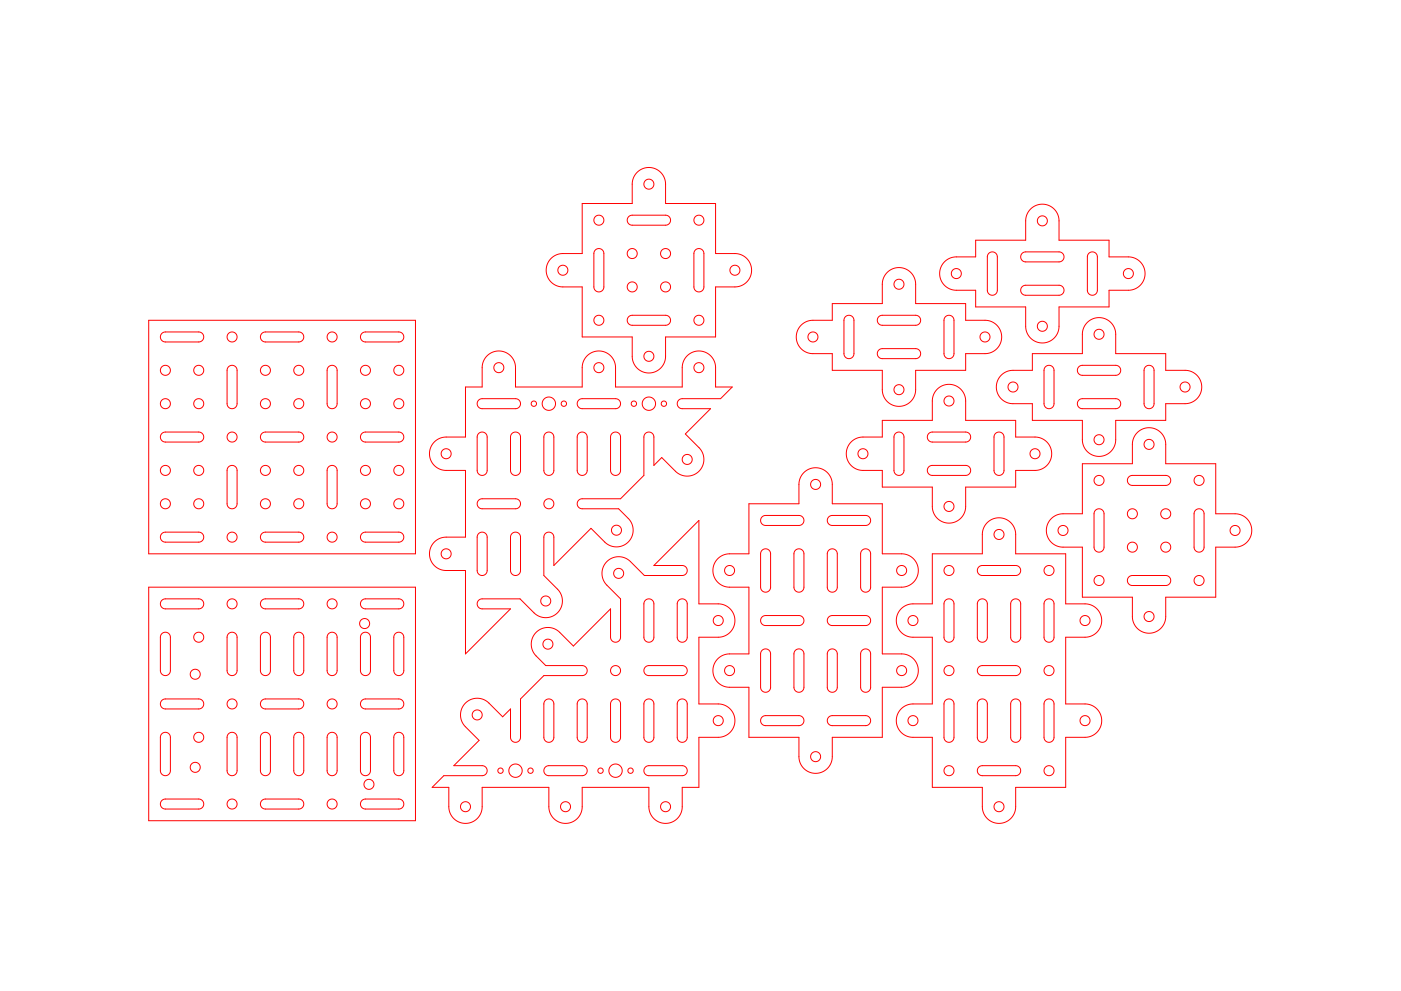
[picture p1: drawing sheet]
<svg xmlns="http://www.w3.org/2000/svg" width="420mm" height="297mm" viewBox="0 0 420 297" stroke-linecap="round" stroke-linejoin="round" font-family="sans-serif">
<g fill="none" stroke="#f00" stroke-width=".3">
<path d="M174.6 61h15v-6.1l.5-1.8 .7-1.2 1.1-.9 1.3-.6 1.4-.2 1.4 .2 1.3 .6 1.1 .9 .7 1.2 .5 1.8v6.1h15v15h6.1l1.8 .5 1.2 .7 .9 1.1 .6 1.3 .2 1.4-.2 1.4-.6 1.3-.9 1.1-1.2 .7-1.8 .5h-6.1v15h-15v6.1l-.5 1.8-.7 1.2-1.1 .9-1.3 .6-1.4 .2-1.4-.2-1.3-.6-1.1-.9-.7-1.2-.5-1.8v-6.1h-15v-15h-6.1l-1.8-.5-1.2-.7-.9-1.1-.6-1.3-.2-1.4 .2-1.4 .6-1.3 .9-1.1 1.2-.7 1.8-.5h6.1zM178.6 74.9l.7-.4 .8 .1 .7 .5 .3 .8v10.3l-.5 .9-.9 .4-1.1-.3-.5-1.1v-10.2zM188.5 64.9l1.1-.4h10.1l1.1 .5 .3 1.2-.4 .9-.9 .4h-10.3l-.8-.3-.5-.7-.1-.8zM208.6 74.9l.7-.4 .8 .1 .7 .5 .3 .8v10.3l-.5 .9-.9 .4-1.1-.3-.5-1.1v-10.2zM283.3 78.5l1.2-.9 1.5-.5 6.6-.1v-5h15v-6.1l.5-1.9 .9-1.2 1.1-.9 1.3-.6 1.5-.1 1.4 .3 1.2 .6 1 .9 .7 1.2 .4 1.7v6.1h15v5h6.1l1.9 .5 1.2 .8 .9 1.2 .6 1.3 .1 1.5-.3 1.4-.6 1.2-1 1-1.1 .7-1.7 .4h-6.1v5h-15v6.1l-.5 1.9-.9 1.2-1.1 .9-1.3 .6-1.5 .1-1.3-.3-1.3-.6-1-1-.7-1.1-.4-1.7v-6.1h-15v-5h-6.4l-1.4-.4-1.2-.8-1.3-1.6-.5-2 .3-2zM296.6 75.9l.7-.4 .8 .1 .7 .5 .3 .8v10.3l-.5 .9-.9 .4-1.1-.3-.5-1.1v-10.2zM306.5 75.9l1.1-.4h10.1l1.1 .5 .3 1.2-.4 .9-.9 .4h-10.3l-.8-.3-.5-.7-.1-.8zM326.6 75.9l.7-.4 .8 .1 .7 .5 .3 .8v10.3l-.5 .9-.9 .4-1.1-.3-.5-1.1v-10.2zM44.6 96h80v70h-80zM48.5 99.9l1.1-.4h10.1l1.1 .5 .3 1.2-.4 .9-.9 .4h-10.3l-.8-.3-.5-.7-.1-.8zM78.5 99.9l1.1-.4h10.1l1.1 .5 .3 1.2-.4 .9-.9 .4h-10.3l-.8-.3-.5-.7-.1-.8zM108.5 99.9l1.1-.4h10.1l1.1 .5 .3 1.2-.4 .9-.9 .4h-10.3l-.8-.3-.5-.7-.1-.8z"/>
<path d="M188.5 94.9l1.1-.4h10.1l1.1 .5 .3 1.2-.4 .9-.9 .4h-10.3l-.8-.3-.5-.7-.1-.8zM240.3 97.5l1.2-.9 1.5-.5 6.6-.1v-5h15v-6.1l.5-1.9 .9-1.2 1.1-.9 1.3-.6 1.5-.1 1.4 .3 1.2 .6 1 .9 .7 1.2 .4 1.7v6.1h15v5h6.1l1.9 .5 1.2 .8 .9 1.2 .6 1.3 .1 1.5-.3 1.4-.6 1.2-1 1-1.1 .7-1.7 .4h-6.1v5h-15v6.1l-.5 1.9-.9 1.2-1.1 .9-1.3 .6-1.5 .1-1.3-.3-1.3-.6-1-1-.7-1.1-.4-1.7v-6.1h-15v-5h-6.4l-1.4-.4-1.2-.8-1.3-1.6-.5-2 .3-2zM253.6 94.9l.7-.4 .8 .1 .7 .5 .3 .8v10.3l-.5 .9-.9 .4-1.1-.3-.5-1.1v-10.2zM263.5 94.9l1.1-.4h10.1l1.1 .5 .3 1.2-.4 .9-.9 .4h-10.3l-.8-.3-.5-.7-.1-.8zM283.6 94.9l.7-.4 .8 .1 .7 .5 .3 .8v10.3l-.5 .9-.9 .4-1.1-.3-.5-1.1v-10.2zM306.5 85.9l1.1-.4h10.1l1.1 .5 .3 1.2-.4 .9-.9 .4h-10.3l-.8-.3-.5-.7-.1-.8zM68.6 109.9l.7-.4 .8 .1 .7 .5 .3 .8v10.3l-.5 .9-.9 .4-1.1-.3-.5-1.1v-10.2zM98.6 109.9l.7-.4 .8 .1 .7 .5 .3 .8v10.3l-.5 .9-.9 .4-1.1-.3-.5-1.1v-10.2zM143.5 119.9l1.1-.4h10.1l1.1 .5 .3 1.2-.4 .9-.9 .4h-10.3l-.8-.3-.5-.7-.1-.8zM146.1 106.7l1.7-1.1 1.9-.4 2 .5 1.6 1.1 .8 1.3 .4 1.4 .1 6.5h20v-6.1l.5-1.8 .7-1.2 1.1-.9 1.3-.6 1.4-.2 1.4 .2 1.3 .6 1.1 .9 .7 1.2 .5 1.8v6.1h20v-6.1l.6-2 .9-1.2 1.2-.9 1.4-.5 1.5-.1 1.3 .4 1.1 .6 1 1 .6 1.1 .4 1.6v6.1h5l-3.5 3.5h-11.6l-.8 .3-.5 .6 .1 1.3 1 .8h8.8l-7.6 7.6 4.4 4.4 1 1.8 .2 1.5-.3 1.5-.6 1.3-1.1 1.1-1.1 .6-1.3 .4h-1.3l-1.3-.4-1.4-.9-4.2-4.3-2.4 2.4v-8.8l-.7-1-1.1-.2-.8 .5-.4 .9v11.6l-7 7h-11.6l-.7 .2-.5 .5-.2 .7 .1 .7 .4 .6 .7 .3h11.2l3.2 3.2 1 1.8 .2 1.4-.2 1.3-.5 1.2-.8 1-1.1 .9-1.3 .5-1.4 .1-1.5-.3-1.5-.9-4.4-4.3-11.1 11.1v-8.8l-.4-.7-.5-.4-.8-.1-.6 .3-.5 .5-.2 .6v11.6l4.2 4.3 .9 1.3 .4 1.2 .1 1.2-.3 1.3-.6 1.1-.9 1-1.2 .8-1.3 .4h-1.4l-1.3-.4-1.2-.7-4.5-4.5-12 .1-.7 .6-.2 .9 .3 .8 .8 .5 8.9 .1-13.5 13.5v-25h-6.1l-1.8-.5-1.2-.7-.9-1.1-.6-1.3-.2-1.4 .2-1.4 .6-1.3 .9-1.1 1.2-.7 1.8-.5h6.1v-20h-6.1l-1.9-.5-1.2-.9-.9-1.1-.6-1.4-.1-1.5 .3-1.3 .6-1.2 1-1 1.1-.7 1.7-.4h6.1v-15h5l.1-6.6 .4-1.4zM173.5 119.9l1.1-.4h10.1l1.1 .5 .3 1.2-.4 .9-.9 .4h-10.3l-.8-.3-.5-.7-.1-.8zM263.5 104.9l1.1-.4h10.1l1.1 .5 .3 1.2-.4 .9-.9 .4h-10.3l-.8-.3-.5-.7-.1-.8z"/>
<path d="M300.3 112.5l1.3-1 1.4-.4 6.6-.1v-5h15v-6.1l.5-1.9 .9-1.2 1.1-.9 1.3-.6 1.5-.1 1.4 .3 1.2 .6 1 .9 .7 1.2 .4 1.7v6.1h15v5h6.1l1.9 .5 1.2 .8 .9 1.2 .6 1.3 .1 1.5-.3 1.4-.6 1.2-1 1-1.1 .7-1.7 .4h-6.1v5h-15v6.1l-.5 1.9-.9 1.2-1.1 .9-1.4 .6-1.4 .1-1.4-.3-1.2-.6-1-1-.7-1.1-.4-1.7v-6.1h-15v-5h-6.4l-1.4-.4-1.2-.8-1.3-1.6-.5-2 .3-2zM313.6 109.9l.7-.4 .8 .1 .7 .5 .3 .8v10.3l-.5 .9-.9 .4-1.1-.3-.5-1.1v-10.2zM323.5 109.9l1.1-.4h10.1l1.1 .5 .3 1.2-.4 .9-.9 .4h-10.3l-.8-.3-.5-.7-.1-.8zM323.5 119.9l1.1-.4h10.1l1.1 .5 .3 1.2-.4 .9-.9 .4h-10.3l-.8-.3-.5-.7-.1-.8zM343.6 109.9l.7-.4 .8 .1 .7 .5 .3 .8v10.3l-.5 .9-.9 .4-1.1-.3-.5-1.1v-10.2zM48.5 129.9l1.1-.4h10.1l1.1 .5 .3 1.2-.4 .9-.9 .4h-10.3l-.8-.3-.5-.7-.1-.8zM68.6 139.9l.7-.4 .8 .1 .7 .5 .3 .8v10.3l-.5 .9-.9 .4-1.1-.3-.5-1.1v-10.2zM78.5 129.9l1.1-.4h10.1l1.1 .5 .3 1.2-.4 .9-.9 .4h-10.3l-.8-.3-.5-.7-.1-.8zM98.6 139.9l.7-.4 .8 .1 .7 .5 .3 .8v10.3l-.5 .9-.9 .4-1.1-.3-.5-1.1v-10.2zM108.5 129.9l1.1-.4h10.1l1.1 .5 .3 1.2-.4 .9-.9 .4h-10.3l-.8-.3-.5-.7-.1-.8zM143.6 129.9l.7-.4 .8 .1 .7 .5 .3 .8v10.3l-.5 .9-.9 .4-1.1-.3-.5-1.1v-10.2zM153.6 129.9l.7-.4 .8 .1 .7 .5 .3 .8v10.3l-.5 .9-.9 .4-1.1-.3-.5-1.1v-10.2z"/>
<path d="M163.6 129.9l.7-.4 .8 .1 .7 .5 .3 .8v10.3l-.5 .9-.9 .4-1.1-.3-.5-1.1v-10.2zM173.6 129.9l.7-.4 .8 .1 .7 .5 .3 .8v10.3l-.5 .9-.9 .4-1.1-.3-.5-1.1v-10.2zM183.6 129.9l.7-.4 .8 .1 .7 .5 .3 .8v10.3l-.5 .9-.9 .4-1.1-.3-.5-1.1v-10.2zM255.3 132.5l1.3-1 1.4-.4 6.6-.1v-5h15v-6.1l.5-1.9 .9-1.2 1.1-.9 1.3-.6 1.5-.1 1.4 .3 1.2 .6 1 .9 .7 1.2 .4 1.7v6.1h15v5h6.1l1.9 .5 1.2 .9 .9 1.1 .6 1.3 .1 1.5-.3 1.4-.6 1.2-1 1-1.1 .7-1.7 .4h-6.1v5h-15v6.1l-.5 1.9-.8 1.2-1.2 .9-1.3 .6-1.5 .1-1.3-.3-1.3-.6-1-1-.7-1.1-.4-1.7v-6.1h-15v-5h-6.4l-1.4-.4-1.2-.8-1.3-1.6-.5-2 .3-2zM268.6 129.9l.7-.4 .8 .1 .7 .5 .3 .8v10.3l-.5 .9-.9 .4-1.1-.3-.5-1.1v-10.2zM278.5 129.9l1.1-.4h10.1l1.1 .5 .3 1.2-.4 .9-.9 .4h-10.3l-.8-.3-.5-.7-.1-.8zM278.5 139.9l1.1-.4h10.1l1.1 .5 .3 1.2-.4 .9-.9 .4h-10.3l-.8-.3-.5-.7-.1-.8zM298.6 129.9l.7-.4 .8 .1 .7 .5 .3 .8v10.3l-.5 .9-.9 .4-1.1-.3-.5-1.1v-10.2zM324.6 139h15v-6.1l.5-1.8 .7-1.2 1.1-.9 1.3-.6 1.4-.2 1.4 .2 1.3 .6 1.1 .9 .7 1.2 .5 1.8v6.1h15v15h6.1l1.8 .5 1.2 .7 .9 1.1 .6 1.3 .2 1.4-.2 1.4-.6 1.3-.9 1.1-1.2 .7-1.8 .5h-6.1v15h-15v6.1l-.5 1.8-.7 1.2-1.1 .9-1.3 .6-1.4 .2-1.4-.2-1.3-.6-1.1-.9-.7-1.2-.5-1.8v-6.1h-15v-15h-6.1l-1.8-.5-1.2-.7-.9-1.1-.6-1.3-.2-1.4 .2-1.4 .6-1.3 .9-1.1 1.2-.7 1.8-.5h6.1zM48.5 159.9l1.1-.4h10.1l1.1 .5 .3 1.2-.4 .9-.9 .4h-10.3l-.8-.3-.5-.7-.1-.8zM78.5 159.9l1.1-.4h10.1l1.1 .5 .3 1.2-.4 .9-.9 .4h-10.3l-.8-.3-.5-.7-.1-.8zM108.5 159.9l1.1-.4h10.1l1.1 .5 .3 1.2-.4 .9-.9 .4h-10.3l-.8-.3-.5-.7-.1-.8z"/>
<path d="M143.5 149.9l1.1-.4h10.1l1.1 .5 .3 1.2-.4 .9-.9 .4h-10.3l-.8-.3-.5-.7-.1-.8zM143.6 159.9l.7-.4 .8 .1 .7 .5 .3 .8v10.3l-.5 .9-.9 .4-1.1-.3-.5-1.1v-10.2zM153.6 159.9l.7-.4 .8 .1 .7 .5 .3 .8v10.3l-.5 .9-.9 .4-1.1-.3-.5-1.1v-10.2zM224.6 151h15v-6.3l.8-2.2 1.1-1.2 1.5-.8 1.7-.3 1.6 .3 1.9 1.2 1.2 2 .2 1.3v6h15v15h6l1.5 .3 1.1 .5 .9 .8 1.1 2.1 .2 1.6-.4 1.6-.8 1.3-1.3 1.1-2.1 .7h-6.2v20h6.3l1.2 .3 1.2 .6 1.2 1.3 .7 1.5 .2 1.7-.5 1.8-1.3 1.6-1.9 1-7.1 .2v15h-15v6l-.3 1.5-.5 1.1-.8 .9-2.1 1.1-1.6 .2-1.6-.4-1.4-.8-1-1.3-.7-2.1v-6.2h-15v-15h-6l-1.5-.3-1.1-.5-.9-.8-1.1-2.1-.2-1.6 .4-1.6 .8-1.4 1.3-1 2.1-.7h6.2v-20h-6.1l-1.8-.5-1.2-.7-.9-1.1-.6-1.3-.2-1.4 .2-1.4 .6-1.3 .9-1.1 1.2-.7 1.8-.5h6.1zM228.5 154.9l1.1-.4h10.1l1.1 .5 .3 1.2-.4 .9-.9 .4h-10.3l-.8-.3-.5-.7-.1-.8zM248.5 154.9l1.1-.4h10.1l1.1 .5 .3 1.2-.4 .9-.9 .4h-10.3l-.8-.3-.5-.7-.1-.8zM328.6 152.9l.7-.4 .8 .1 .7 .5 .3 .8v10.3l-.5 .9-.9 .4-1.1-.3-.5-1.1v-10.2zM338.5 142.9l1.1-.4h10.1l1.1 .5 .3 1.2-.4 .9-.9 .4h-10.3l-.8-.3-.5-.7-.1-.8zM358.6 152.9l.7-.4 .8 .1 .7 .5 .3 .8v10.3l-.5 .9-.9 .4-1.1-.3-.5-1.1v-10.2zM44.6 176h80v70h-80zM48.5 179.9l1.1-.4h10.1l1.1 .5 .3 1.2-.4 .9-.9 .4h-10.3l-.8-.3-.5-.7-.1-.8zM78.5 179.9l1.1-.4h10.1l1.1 .5 .3 1.2-.4 .9-.9 .4h-10.3l-.8-.3-.5-.7-.1-.8z"/>
<path d="M108.5 179.9l1.1-.4h10.1l1.1 .5 .3 1.2-.4 .9-.9 .4h-10.3l-.8-.3-.5-.7-.1-.8zM193.6 179.9l.7-.4 .8 .1 .7 .5 .3 .8v10.3l-.5 .9-.9 .4-1.1-.3-.5-1.1v-10.2zM203.6 179.9l.7-.4 .8 .1 .7 .5 .3 .8v10.3l-.5 .9-.9 .4-1.1-.3-.5-1.1v-10.2zM228.6 164.9l.7-.4 .8 .1 .7 .5 .3 .8v10.3l-.5 .9-.9 .4-1.1-.3-.5-1.1v-10.2zM238.6 164.9l.7-.4 .8 .1 .7 .5 .3 .8v10.3l-.5 .9-.9 .4-1.1-.3-.5-1.1v-10.2zM248.6 164.9l.7-.4 .8 .1 .7 .5 .3 .8v10.3l-.5 .9-.9 .4-1.1-.3-.5-1.1v-10.2zM258.6 164.9l.7-.4 .8 .1 .7 .5 .3 .8v10.3l-.5 .9-.9 .4-1.1-.3-.5-1.1v-10.2zM279.6 166h15v-6.3l.8-2.2 1.1-1.2 1.5-.8 1.7-.3 1.6 .3 1.9 1.2 1.2 2 .2 1.3v6h15v15h6l1.5 .3 2 1.3 .7 1 .4 1.1 .2 1.6-.4 1.6-.8 1.4-1.3 1-2.1 .7h-6.2v20h6.3l1.2 .3 1.2 .6 1.2 1.3 .7 1.5 .2 1.8-.5 1.7-1.3 1.6-1.9 1-7.1 .2v15h-15v6l-.3 1.5-1.3 2-1 .7-1.1 .4-1.6 .2-1.6-.4-1.3-.8-1.1-1.3-.7-2.1v-6.2h-15v-15h-6l-1.5-.3-1.1-.5-.9-.8-1.1-2.1-.2-1.6 .4-1.6 .8-1.4 1.3-1 2.1-.7h6.2v-20h-6.1l-1.8-.5-1.2-.7-.9-1.1-.6-1.3-.2-1.4 .2-1.4 .6-1.3 .9-1.1 1.2-.7 1.8-.5h6.1zM283.6 179.9l.7-.4 .8 .1 .7 .5 .3 .8v10.3l-.5 .9-.9 .4-1.1-.3-.5-1.1v-10.2zM293.5 169.9l1.1-.4h10.1l1.1 .5 .3 1.2-.4 .9-.9 .4h-10.3l-.8-.3-.5-.7-.1-.8zM293.6 179.9l.7-.4 .8 .1 .7 .5 .3 .8v10.3l-.5 .9-.9 .4-1.1-.3-.5-1.1v-10.2zM303.6 179.9l.7-.4 .8 .1 .7 .5 .3 .8v10.3l-.5 .9-.9 .4-1.1-.3-.5-1.1v-10.2z"/>
<path d="M313.6 179.9l.7-.4 .8 .1 .7 .5 .3 .8v10.3l-.5 .9-.9 .4-1.1-.3-.5-1.1v-10.2zM338.5 172.9l1.1-.4h10.1l1.1 .5 .3 1.2-.4 .9-.9 .4h-10.3l-.8-.3-.5-.7-.1-.8zM48.6 189.9l.7-.4 .8 .1 .7 .5 .3 .8v10.3l-.5 .9-.9 .4-1.1-.3-.5-1.1v-10.2zM68.6 189.9l.7-.4 .8 .1 .7 .5 .3 .8v10.3l-.5 .9-.9 .4-1.1-.3-.5-1.1v-10.2zM78.6 189.9l.7-.4 .8 .1 .7 .5 .3 .8v10.3l-.5 .9-.9 .4-1.1-.3-.5-1.1v-10.2zM88.6 189.9l.7-.4 .8 .1 .7 .5 .3 .8v10.3l-.5 .9-.9 .4-1.1-.3-.5-1.1v-10.2zM98.6 189.9l.7-.4 .8 .1 .7 .5 .3 .8v10.3l-.5 .9-.9 .4-1.1-.3-.5-1.1v-10.2zM108.6 189.9l.7-.4 .8 .1 .7 .5 .3 .8v10.3l-.5 .9-.9 .4-1.1-.3-.5-1.1v-10.2zM118.6 189.9l.7-.4 .8 .1 .7 .5 .3 .8v10.3l-.5 .9-.9 .4-1.1-.3-.5-1.1v-10.2zM160.8 189.6l1.1-.9 1.3-.5 1.4-.1 1.5 .3 1.5 .9 4.4 4.3 11.1-11.1v8.8l.4 .7 .5 .4 .8 .1 .6-.3 .5-.5 .2-.6v-11.6l-4.2-4.3-.9-1.3-.4-1.2-.1-1.2 .3-1.3 .6-1.1 .9-1 1.2-.8 1.3-.4h1.4l1.3 .4 1.1 .6 4.6 4.6 12-.1 .7-.6 .2-.9-.3-.8-.8-.5-8.9-.1 13.5-13.5v25h6.1l1.8 .5 1.2 .7 .9 1.1 .6 1.3 .2 1.4-.2 1.4-.6 1.3-.9 1.1-1.2 .7-1.8 .5h-6.1v20h6.1l1.9 .5 1.3 .9 .9 1.2 .5 1.3 .1 1.5-.3 1.3-.6 1.2-1 1-1.1 .7-1.7 .4h-6.1v15h-5l-.1 6.8-.7 1.7-1.2 1.3-1.7 .8-1.9 .2-1.8-.6-1.5-1.2-.7-1.2-.4-1.4v-6.4h-20v6.1l-.5 1.8-.7 1.2-1.1 .9-1.3 .6-1.4 .2-1.4-.2-1.3-.6-1.1-.9-.7-1.2-.5-1.8v-6.1h-20l-.1 6.6-.5 1.5-.9 1.3-1.8 1.1-2.1 .3-2.1-.6-1.5-1.4-.7-1.2-.3-1.3v-6.3h-5l3.5-3.5h11.7l.9-.4 .4-.9-.3-1.1-1-.6h-8.7l7.6-7.6-4.3-4.3-1-1.5-.3-1.4 .1-1.4 .5-1.3 .8-1.1 1.1-.9 1.3-.6 1.5-.1 1.4 .3 1.6 1 4.3 4.3 2.4-2.4v8.8l.7 1 1.1 .2 .8-.5 .4-.9v-11.6l7-7h11.6l.7-.3 .6-.6 .1-.6-.2-.7-.4-.5-.6-.3h-11.2l-3.2-3.2-1-1.8-.2-1.4 .2-1.3 .5-1.2zM193.5 199.9l1.1-.4h10.1l1.1 .5 .3 1.2-.4 .9-.9 .4h-10.3l-.8-.3-.5-.7-.1-.8zM228.5 184.9l1.1-.4h10.1l1.1 .5 .3 1.2-.4 .9-.9 .4h-10.3l-.8-.3-.5-.7-.1-.8z"/>
<path d="M228.6 194.9l.7-.4 .8 .1 .7 .5 .3 .8v10.3l-.5 .9-.9 .4-1.1-.3-.5-1.1v-10.2zM238.6 194.9l.7-.4 .8 .1 .7 .5 .3 .8v10.3l-.5 .9-.9 .4-1.1-.3-.5-1.1v-10.2zM248.5 184.9l1.1-.4h10.1l1.1 .5 .3 1.2-.4 .9-.9 .4h-10.3l-.8-.3-.5-.7-.1-.8zM248.6 194.9l.7-.4 .8 .1 .7 .5 .3 .8v10.3l-.5 .9-.9 .4-1.1-.3-.5-1.1v-10.2zM258.6 194.9l.7-.4 .8 .1 .7 .5 .3 .8v10.3l-.5 .9-.9 .4-1.1-.3-.5-1.1v-10.2zM293.5 199.9l1.1-.4h10.1l1.1 .5 .3 1.2-.4 .9-.9 .4h-10.3l-.8-.3-.5-.7-.1-.8zM48.5 209.9l1.1-.4h10.1l1.1 .5 .3 1.2-.4 .9-.9 .4h-10.3l-.8-.3-.5-.7-.1-.8zM48.6 219.9l.7-.4 .8 .1 .7 .5 .3 .8v10.3l-.5 .9-.9 .4-1.1-.3-.5-1.1v-10.2zM68.6 219.9l.7-.4 .8 .1 .7 .5 .3 .8v10.3l-.5 .9-.9 .4-1.1-.3-.5-1.1v-10.2zM78.5 209.9l1.1-.4h10.1l1.1 .5 .3 1.2-.4 .9-.9 .4h-10.3l-.8-.3-.5-.7-.1-.8zM78.6 219.9l.7-.4 .8 .1 .7 .5 .3 .8v10.3l-.5 .9-.9 .4-1.1-.3-.5-1.1v-10.2zM88.6 219.9l.7-.4 .8 .1 .7 .5 .3 .8v10.3l-.5 .9-.9 .4-1.1-.3-.5-1.1v-10.2z"/>
<path d="M98.6 219.9l.7-.4 .8 .1 .7 .5 .3 .8v10.3l-.5 .9-.9 .4-1.1-.3-.5-1.1v-10.2zM108.5 209.9l1.1-.4h10.1l1.1 .5 .3 1.2-.4 .9-.9 .4h-10.3l-.8-.3-.5-.7-.1-.8zM108.6 219.9l.7-.4 .8 .1 .7 .5 .3 .8v10.3l-.5 .9-.9 .4-1.1-.3-.5-1.1v-10.2zM118.6 219.9l.7-.4 .8 .1 .7 .5 .3 .8v10.3l-.5 .9-.9 .4-1.1-.3-.5-1.1v-10.2zM163.6 209.9l.7-.4 .8 .1 .7 .5 .3 .8v10.3l-.5 .9-.9 .4-1.1-.3-.5-1.1v-10.2zM173.6 209.9l.7-.4 .8 .1 .7 .5 .3 .8v10.3l-.5 .9-.9 .4-1.1-.3-.5-1.1v-10.2zM183.6 209.9l.7-.4 .8 .1 .7 .5 .3 .8v10.3l-.5 .9-.9 .4-1.1-.3-.5-1.1v-10.2zM193.6 209.9l.7-.4 .8 .1 .7 .5 .3 .8v10.3l-.5 .9-.9 .4-1.1-.3-.5-1.1v-10.2zM203.6 209.9l.7-.4 .8 .1 .7 .5 .3 .8v10.3l-.5 .9-.9 .4-1.1-.3-.5-1.1v-10.2zM228.5 214.9l1.1-.4h10.1l1.1 .5 .3 1.2-.4 .9-.9 .4h-10.3l-.8-.3-.5-.7-.1-.8zM248.5 214.9l1.1-.4h10.1l1.1 .5 .3 1.2-.4 .9-.9 .4h-10.3l-.8-.3-.5-.7-.1-.8zM283.6 209.9l.7-.4 .8 .1 .7 .5 .3 .8v10.3l-.5 .9-.9 .4-1.1-.3-.5-1.1v-10.2z"/>
<path d="M293.6 209.9l.7-.4 .8 .1 .7 .5 .3 .8v10.3l-.5 .9-.9 .4-1.1-.3-.5-1.1v-10.2zM303.6 209.9l.7-.4 .8 .1 .7 .5 .3 .8v10.3l-.5 .9-.9 .4-1.1-.3-.5-1.1v-10.2zM313.6 209.9l.7-.4 .8 .1 .7 .5 .3 .8v10.3l-.5 .9-.9 .4-1.1-.3-.5-1.1v-10.2zM48.5 239.9l1.1-.4h10.1l1.1 .5 .3 1.2-.4 .9-.9 .4h-10.3l-.8-.3-.5-.7-.1-.8zM78.5 239.9l1.1-.4h10.1l1.1 .5 .3 1.2-.4 .9-.9 .4h-10.3l-.8-.3-.5-.7-.1-.8zM108.5 239.9l1.1-.4h10.1l1.1 .5 .3 1.2-.4 .9-.9 .4h-10.3l-.8-.3-.5-.7-.1-.8zM163.5 229.9l1.1-.4h10.1l1.1 .5 .3 1.2-.4 .9-.9 .4h-10.3l-.8-.3-.5-.7-.1-.8zM193.5 229.9l1.1-.4h10.1l1.1 .5 .3 1.2-.4 .9-.9 .4h-10.3l-.8-.3-.5-.7-.1-.8zM293.5 229.9l1.1-.4h10.1l1.1 .5 .3 1.2-.4 .9-.9 .4h-10.3l-.8-.3-.5-.7-.1-.8z"/>
<circle cx="194.6" cy="55.2" r="1.5"/>
<circle cx="179.6" cy="66" r="1.5"/>
<circle cx="189.6" cy="76" r="1.5"/>
<circle cx="199.6" cy="76" r="1.5"/>
<circle cx="209.6" cy="66" r="1.5"/>
<circle cx="312.6" cy="66.2" r="1.5"/>
<circle cx="168.8" cy="81" r="1.5"/>
<circle cx="179.6" cy="96" r="1.5"/>
<circle cx="189.6" cy="86" r="1.5"/>
<circle cx="199.6" cy="86" r="1.5"/>
<circle cx="209.6" cy="96" r="1.5"/>
<circle cx="220.4" cy="81" r="1.5"/>
<circle cx="269.6" cy="85.2" r="1.5"/>
<circle cx="286.8" cy="82" r="1.5"/>
<circle cx="312.6" cy="97.8" r="1.5"/>
<circle cx="338.4" cy="82" r="1.5"/>
<circle cx="49.6" cy="111" r="1.5"/>
<circle cx="59.6" cy="111" r="1.5"/>
<circle cx="69.6" cy="101" r="1.5"/>
<circle cx="79.6" cy="111" r="1.5"/>
<circle cx="89.6" cy="111" r="1.5"/>
<circle cx="99.6" cy="101" r="1.5"/>
<circle cx="109.6" cy="111" r="1.5"/>
<circle cx="119.6" cy="111" r="1.5"/>
<circle cx="149.6" cy="110.2" r="1.5"/>
<circle cx="179.6" cy="110.2" r="1.5"/>
<circle cx="194.6" cy="106.8" r="1.5"/>
<circle cx="209.6" cy="110.2" r="1.5"/>
<circle cx="243.8" cy="101" r="1.5"/>
<circle cx="269.6" cy="116.8" r="1.5"/>
<circle cx="295.4" cy="101" r="1.5"/>
<circle cx="303.8" cy="116" r="1.5"/>
<circle cx="329.6" cy="100.2" r="1.5"/>
<circle cx="355.4" cy="116" r="1.5"/>
<circle cx="49.6" cy="121" r="1.5"/>
<circle cx="59.6" cy="121" r="1.5"/>
<circle cx="69.6" cy="131" r="1.5"/>
<circle cx="79.6" cy="121" r="1.5"/>
<circle cx="89.6" cy="121" r="1.5"/>
<circle cx="99.6" cy="131" r="1.5"/>
<circle cx="109.6" cy="121" r="1.5"/>
<circle cx="119.6" cy="121" r="1.5"/>
<circle cx="133.8" cy="136" r="1.5"/>
<circle cx="160.1" cy="121" r=".8"/>
<circle cx="164.6" cy="121" r="2"/>
<circle cx="169.1" cy="121" r=".8"/>
<circle cx="190.1" cy="121" r=".8"/>
<circle cx="194.6" cy="121" r="2"/>
<circle cx="199.1" cy="121" r=".8"/>
<circle cx="206.1" cy="137.7" r="1.5"/>
<circle cx="258.8" cy="136" r="1.5"/>
<circle cx="284.6" cy="120.2" r="1.5"/>
<circle cx="310.4" cy="136" r="1.5"/>
<circle cx="329.6" cy="131.8" r="1.5"/>
<circle cx="344.6" cy="133.2" r="1.5"/>
<circle cx="49.6" cy="151" r="1.5"/>
<circle cx="49.6" cy="141" r="1.5"/>
<circle cx="59.6" cy="141" r="1.5"/>
<circle cx="59.6" cy="151" r="1.5"/>
<circle cx="79.6" cy="141" r="1.5"/>
<circle cx="79.6" cy="151" r="1.5"/>
<circle cx="89.6" cy="151" r="1.5"/>
<circle cx="89.6" cy="141" r="1.5"/>
<circle cx="109.6" cy="151" r="1.5"/>
<circle cx="109.6" cy="141" r="1.5"/>
<circle cx="119.6" cy="151" r="1.5"/>
<circle cx="119.6" cy="141" r="1.5"/>
<circle cx="164.6" cy="151" r="1.5"/>
<circle cx="184.9" cy="158.9" r="1.5"/>
<circle cx="244.6" cy="145.2" r="1.5"/>
<circle cx="284.6" cy="151.8" r="1.5"/>
<circle cx="318.8" cy="159" r="1.5"/>
<circle cx="329.6" cy="144" r="1.5"/>
<circle cx="339.6" cy="154" r="1.5"/>
<circle cx="349.6" cy="154" r="1.5"/>
<circle cx="359.6" cy="144" r="1.5"/>
<circle cx="370.4" cy="159" r="1.5"/>
<circle cx="69.6" cy="161" r="1.5"/>
<circle cx="99.6" cy="161" r="1.5"/>
<circle cx="133.8" cy="166" r="1.5"/>
<circle cx="185.5" cy="171.9" r="1.5"/>
<circle cx="218.8" cy="171" r="1.5"/>
<circle cx="270.4" cy="171" r="1.5"/>
<circle cx="284.6" cy="171" r="1.5"/>
<circle cx="299.6" cy="160.2" r="1.5"/>
<circle cx="314.6" cy="171" r="1.5"/>
<circle cx="329.6" cy="174" r="1.5"/>
<circle cx="339.6" cy="164" r="1.5"/>
<circle cx="349.6" cy="164" r="1.5"/>
<circle cx="359.6" cy="174" r="1.5"/>
<circle cx="59.6" cy="191" r="1.5"/>
<circle cx="69.6" cy="181" r="1.5"/>
<circle cx="99.6" cy="181" r="1.5"/>
<circle cx="109.3" cy="186.9" r="1.5"/>
<circle cx="163.7" cy="180.1" r="1.5"/>
<circle cx="164.3" cy="193.1" r="1.5"/>
<circle cx="215.4" cy="186" r="1.5"/>
<circle cx="273.8" cy="186" r="1.5"/>
<circle cx="325.4" cy="186" r="1.5"/>
<circle cx="344.6" cy="184.8" r="1.5"/>
<circle cx="58.5" cy="202.1" r="1.5"/>
<circle cx="69.6" cy="211" r="1.5"/>
<circle cx="99.6" cy="211" r="1.5"/>
<circle cx="143.1" cy="214.3" r="1.5"/>
<circle cx="184.6" cy="201" r="1.5"/>
<circle cx="215.4" cy="216" r="1.5"/>
<circle cx="218.8" cy="201" r="1.5"/>
<circle cx="270.4" cy="201" r="1.5"/>
<circle cx="273.8" cy="216" r="1.5"/>
<circle cx="284.6" cy="201" r="1.5"/>
<circle cx="314.6" cy="201" r="1.5"/>
<circle cx="325.4" cy="216" r="1.5"/>
<circle cx="58.5" cy="230" r="1.5"/>
<circle cx="59.6" cy="221" r="1.5"/>
<circle cx="110.6" cy="235.1" r="1.5"/>
<circle cx="150.1" cy="231" r=".8"/>
<circle cx="154.6" cy="231" r="2"/>
<circle cx="159.1" cy="231" r=".8"/>
<circle cx="180.1" cy="231" r=".8"/>
<circle cx="184.6" cy="231" r="2"/>
<circle cx="189.1" cy="231" r=".8"/>
<circle cx="244.6" cy="226.8" r="1.5"/>
<circle cx="284.6" cy="231" r="1.5"/>
<circle cx="314.6" cy="231" r="1.5"/>
<circle cx="69.6" cy="241" r="1.5"/>
<circle cx="99.6" cy="241" r="1.5"/>
<circle cx="139.6" cy="241.8" r="1.5"/>
<circle cx="169.6" cy="241.8" r="1.5"/>
<circle cx="199.6" cy="241.8" r="1.5"/>
<circle cx="299.6" cy="241.8" r="1.5"/>
</g>
</svg>
